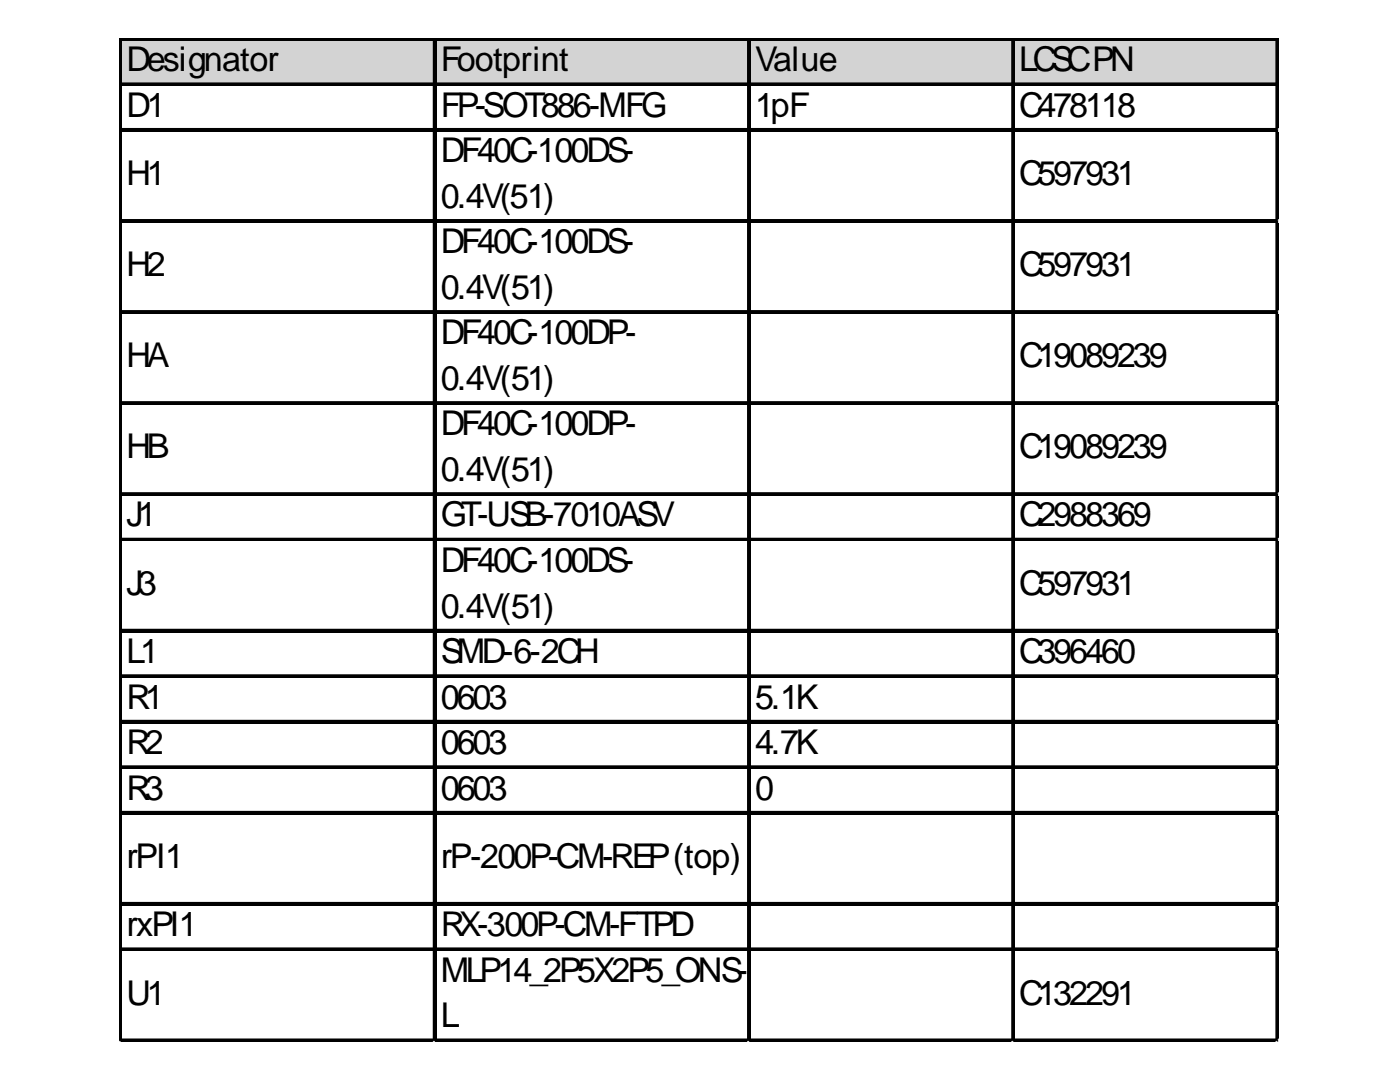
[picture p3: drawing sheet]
<svg xmlns="http://www.w3.org/2000/svg" width="279mm" height="216mm" viewBox="0 0 279 216" stroke-linecap="round" stroke-linejoin="round" font-family="sans-serif">
<defs><g id="words">
<g font-size="6.8">
<text x="25.2" y="14.2">Designator</text>
<text x="88" y="14.2">Footprint</text>
<text x="150.7" y="14.2">Value</text>
<text x="203.4" y="14.2">LCSCPN</text>
<text x="25.2" y="23.3">D1</text>
<text x="88" y="23.3">FP-SOT886-MFG</text>
<text x="150.7" y="23.3">1pF</text>
<text x="203.4" y="23.3">C478118</text>
<text x="88" y="32.4">DF40C-100DS-</text>
<text x="25.2" y="36.9">H1</text>
<text x="88" y="41.5">0.4V(51)</text>
<text x="203.4" y="36.9">C597931</text>
<text x="88" y="50.6">DF40C-100DS-</text>
<text x="25.2" y="55.1">H2</text>
<text x="88" y="59.6">0.4V(51)</text>
<text x="203.4" y="55.1">C597931</text>
<text x="88" y="68.7">DF40C-100DP-</text>
<text x="25.2" y="73.3">HA</text>
<text x="88" y="77.8">0.4V(51)</text>
<text x="203.4" y="73.3">C19089239</text>
<text x="88" y="86.9">DF40C-100DP-</text>
<text x="25.2" y="91.4">HB</text>
<text x="88" y="96">0.4V(51)</text>
<text x="203.4" y="91.4">C19089239</text>
<text x="25.2" y="105.1">J1</text>
<text x="88" y="105.1">GT-USB-7010ASV</text>
<text x="203.4" y="105.1">C2988369</text>
<text x="25.2" y="118.7">J3</text>
<text x="88" y="114.1">DF40C-100DS-</text>
<text x="203.4" y="118.7">C597931</text>
<text x="88" y="123.2">0.4V(51)</text>
<text x="25.2" y="132.3">L1</text>
<text x="88" y="132.3">SMD-6-2CH</text>
<text x="203.4" y="132.3">C396460</text>
<text x="25.2" y="141.4">R1</text>
<text x="88" y="141.4">0603</text>
<text x="150.7" y="141.4">5.1K</text>
<text x="25.2" y="150.5">R2</text>
<text x="88" y="150.5">0603</text>
<text x="150.7" y="150.5">4.7K</text>
<text x="25.2" y="159.6">R3</text>
<text x="88" y="159.6">0603</text>
<text x="150.7" y="159.6">0</text>
<text x="25.2" y="173.2">rPI1</text>
<text x="88" y="173.2">rP-200P-CM-REP(top)</text>
<text x="25.2" y="186.8">rxPI1</text>
<text x="88" y="186.8">RX-300P-CM-FTPD</text>
<text x="88" y="195.9">MLP14_2P5X2P5_ONS-</text>
<text x="25.2" y="200.4">U1</text>
<text x="203.4" y="200.4">C132291</text>
<text x="88" y="205">L</text>
</g>
</g></defs>
<path d="M24.3 8h231v9.1h-231z" fill="#d3d3d3"/>
<g fill="none" stroke="#000" stroke-width=".45">
<path d="M23.9 7.6v200.3M24.3 7.6h230.9M24.3 16.7h230.9M86.6 8v199.9M149.3 8v199.9M202 8v199.9M254.8 8v199.9M24.3 25.8h230.9M24.3 43.9h230.9M24.3 62.1h230.9M24.3 80.3h230.9M24.3 98.4h230.9"/>
<path d="M24.3 107.5h230.9M24.3 125.7h230.9M24.3 134.8h230.9M24.3 143.9h230.9M24.3 152.9h230.9M24.3 162h230.9M24.3 180.2h230.9M24.3 189.3h230.9M24.3 207.4h230.9"/>
</g>
<g fill="#000">
<path d="M23.9 7.6h.4v200.3h-.4zM24.3 7.6h230.9v.4h-230.9zM24.3 16.7h230.9v.4h-230.9zM86.6 8h.4v199.9h-.4zM149.3 8h.5v199.9h-.5zM202 8h.5v199.9h-.5zM254.8 8h.4v199.9h-.4zM24.3 25.8h230.9v.4h-230.9zM24.3 43.9h230.9v.5h-230.9zM24.3 62.1h230.9v.5h-230.9zM24.3 80.3h230.9v.4h-230.9zM24.3 98.4h230.9v.5h-230.9z"/>
<path d="M24.3 107.5h230.9v.5h-230.9zM24.3 125.7h230.9v.4h-230.9zM24.3 134.8h230.9v.4h-230.9zM24.3 143.9h230.9v.4h-230.9zM24.3 152.9h230.9v.5h-230.9zM24.3 162h230.9v.5h-230.9zM24.3 180.2h230.9v.4h-230.9zM24.3 189.3h230.9v.4h-230.9zM24.3 207.4h230.9v.5h-230.9z"/>
</g>
<path d="M23.9 207.9h.1" fill="none" stroke="#e0e0e0" stroke-width=".45"/>
<path d="M23.9 207.9h.4z" fill="#e0e0e0"/>
<path d="M86.6 207.9h.1" fill="none" stroke="#e0e0e0" stroke-width=".45"/>
<path d="M86.6 207.9h.4z" fill="#e0e0e0"/>
<path d="M149.3 207.9h.1" fill="none" stroke="#e0e0e0" stroke-width=".45"/>
<path d="M149.3 207.9h.5z" fill="#e0e0e0"/>
<path d="M202 207.9h.1" fill="none" stroke="#e0e0e0" stroke-width=".45"/>
<path d="M202 207.9h.5z" fill="#e0e0e0"/>
<path d="M254.8 207.9h.1" fill="none" stroke="#e0e0e0" stroke-width=".45"/>
<path d="M254.8 207.9h.4z" fill="#e0e0e0"/>
<path d="M255.2 25.8h.1" fill="none" stroke="#e0e0e0" stroke-width=".45"/>
<path d="M255.2 25.8l.1 .4z" fill="#e0e0e0"/>
<path d="M255.2 43.9h.1" fill="none" stroke="#e0e0e0" stroke-width=".45"/>
<path d="M255.2 43.9l.1 .5z" fill="#e0e0e0"/>
<path d="M255.2 62.1h.1" fill="none" stroke="#e0e0e0" stroke-width=".45"/>
<path d="M255.2 62.1l.1 .5z" fill="#e0e0e0"/>
<path d="M255.2 80.3h.1" fill="none" stroke="#e0e0e0" stroke-width=".45"/>
<path d="M255.2 80.3l.1 .4z" fill="#e0e0e0"/>
<path d="M255.2 98.4h.1" fill="none" stroke="#e0e0e0" stroke-width=".45"/>
<path d="M255.2 98.4l.1 .5z" fill="#e0e0e0"/>
<path d="M255.2 107.5h.1" fill="none" stroke="#e0e0e0" stroke-width=".45"/>
<path d="M255.2 107.5l.1 .5z" fill="#e0e0e0"/>
<path d="M255.2 125.7h.1" fill="none" stroke="#e0e0e0" stroke-width=".45"/>
<path d="M255.2 125.7l.1 .4z" fill="#e0e0e0"/>
<path d="M255.2 134.8h.1" fill="none" stroke="#e0e0e0" stroke-width=".45"/>
<path d="M255.2 134.8l.1 .4z" fill="#e0e0e0"/>
<path d="M255.2 143.9h.1" fill="none" stroke="#e0e0e0" stroke-width=".45"/>
<path d="M255.2 143.9l.1 .4z" fill="#e0e0e0"/>
<path d="M255.2 152.9h.1" fill="none" stroke="#e0e0e0" stroke-width=".45"/>
<path d="M255.2 152.9l.1 .5z" fill="#e0e0e0"/>
<path d="M255.2 162h.1" fill="none" stroke="#e0e0e0" stroke-width=".45"/>
<path d="M255.2 162l.1 .5z" fill="#e0e0e0"/>
<path d="M255.2 180.2h.1" fill="none" stroke="#e0e0e0" stroke-width=".45"/>
<path d="M255.2 180.2l.1 .4z" fill="#e0e0e0"/>
<path d="M255.2 189.3h.1" fill="none" stroke="#e0e0e0" stroke-width=".45"/>
<path d="M255.2 189.3l.1 .4z" fill="#e0e0e0"/>
<path d="M255.2 207.4h.1" fill="none" stroke="#e0e0e0" stroke-width=".45"/>
<path d="M255.2 207.4l.1 .5z" fill="#e0e0e0"/>
<use href="#words"/>
</svg>
